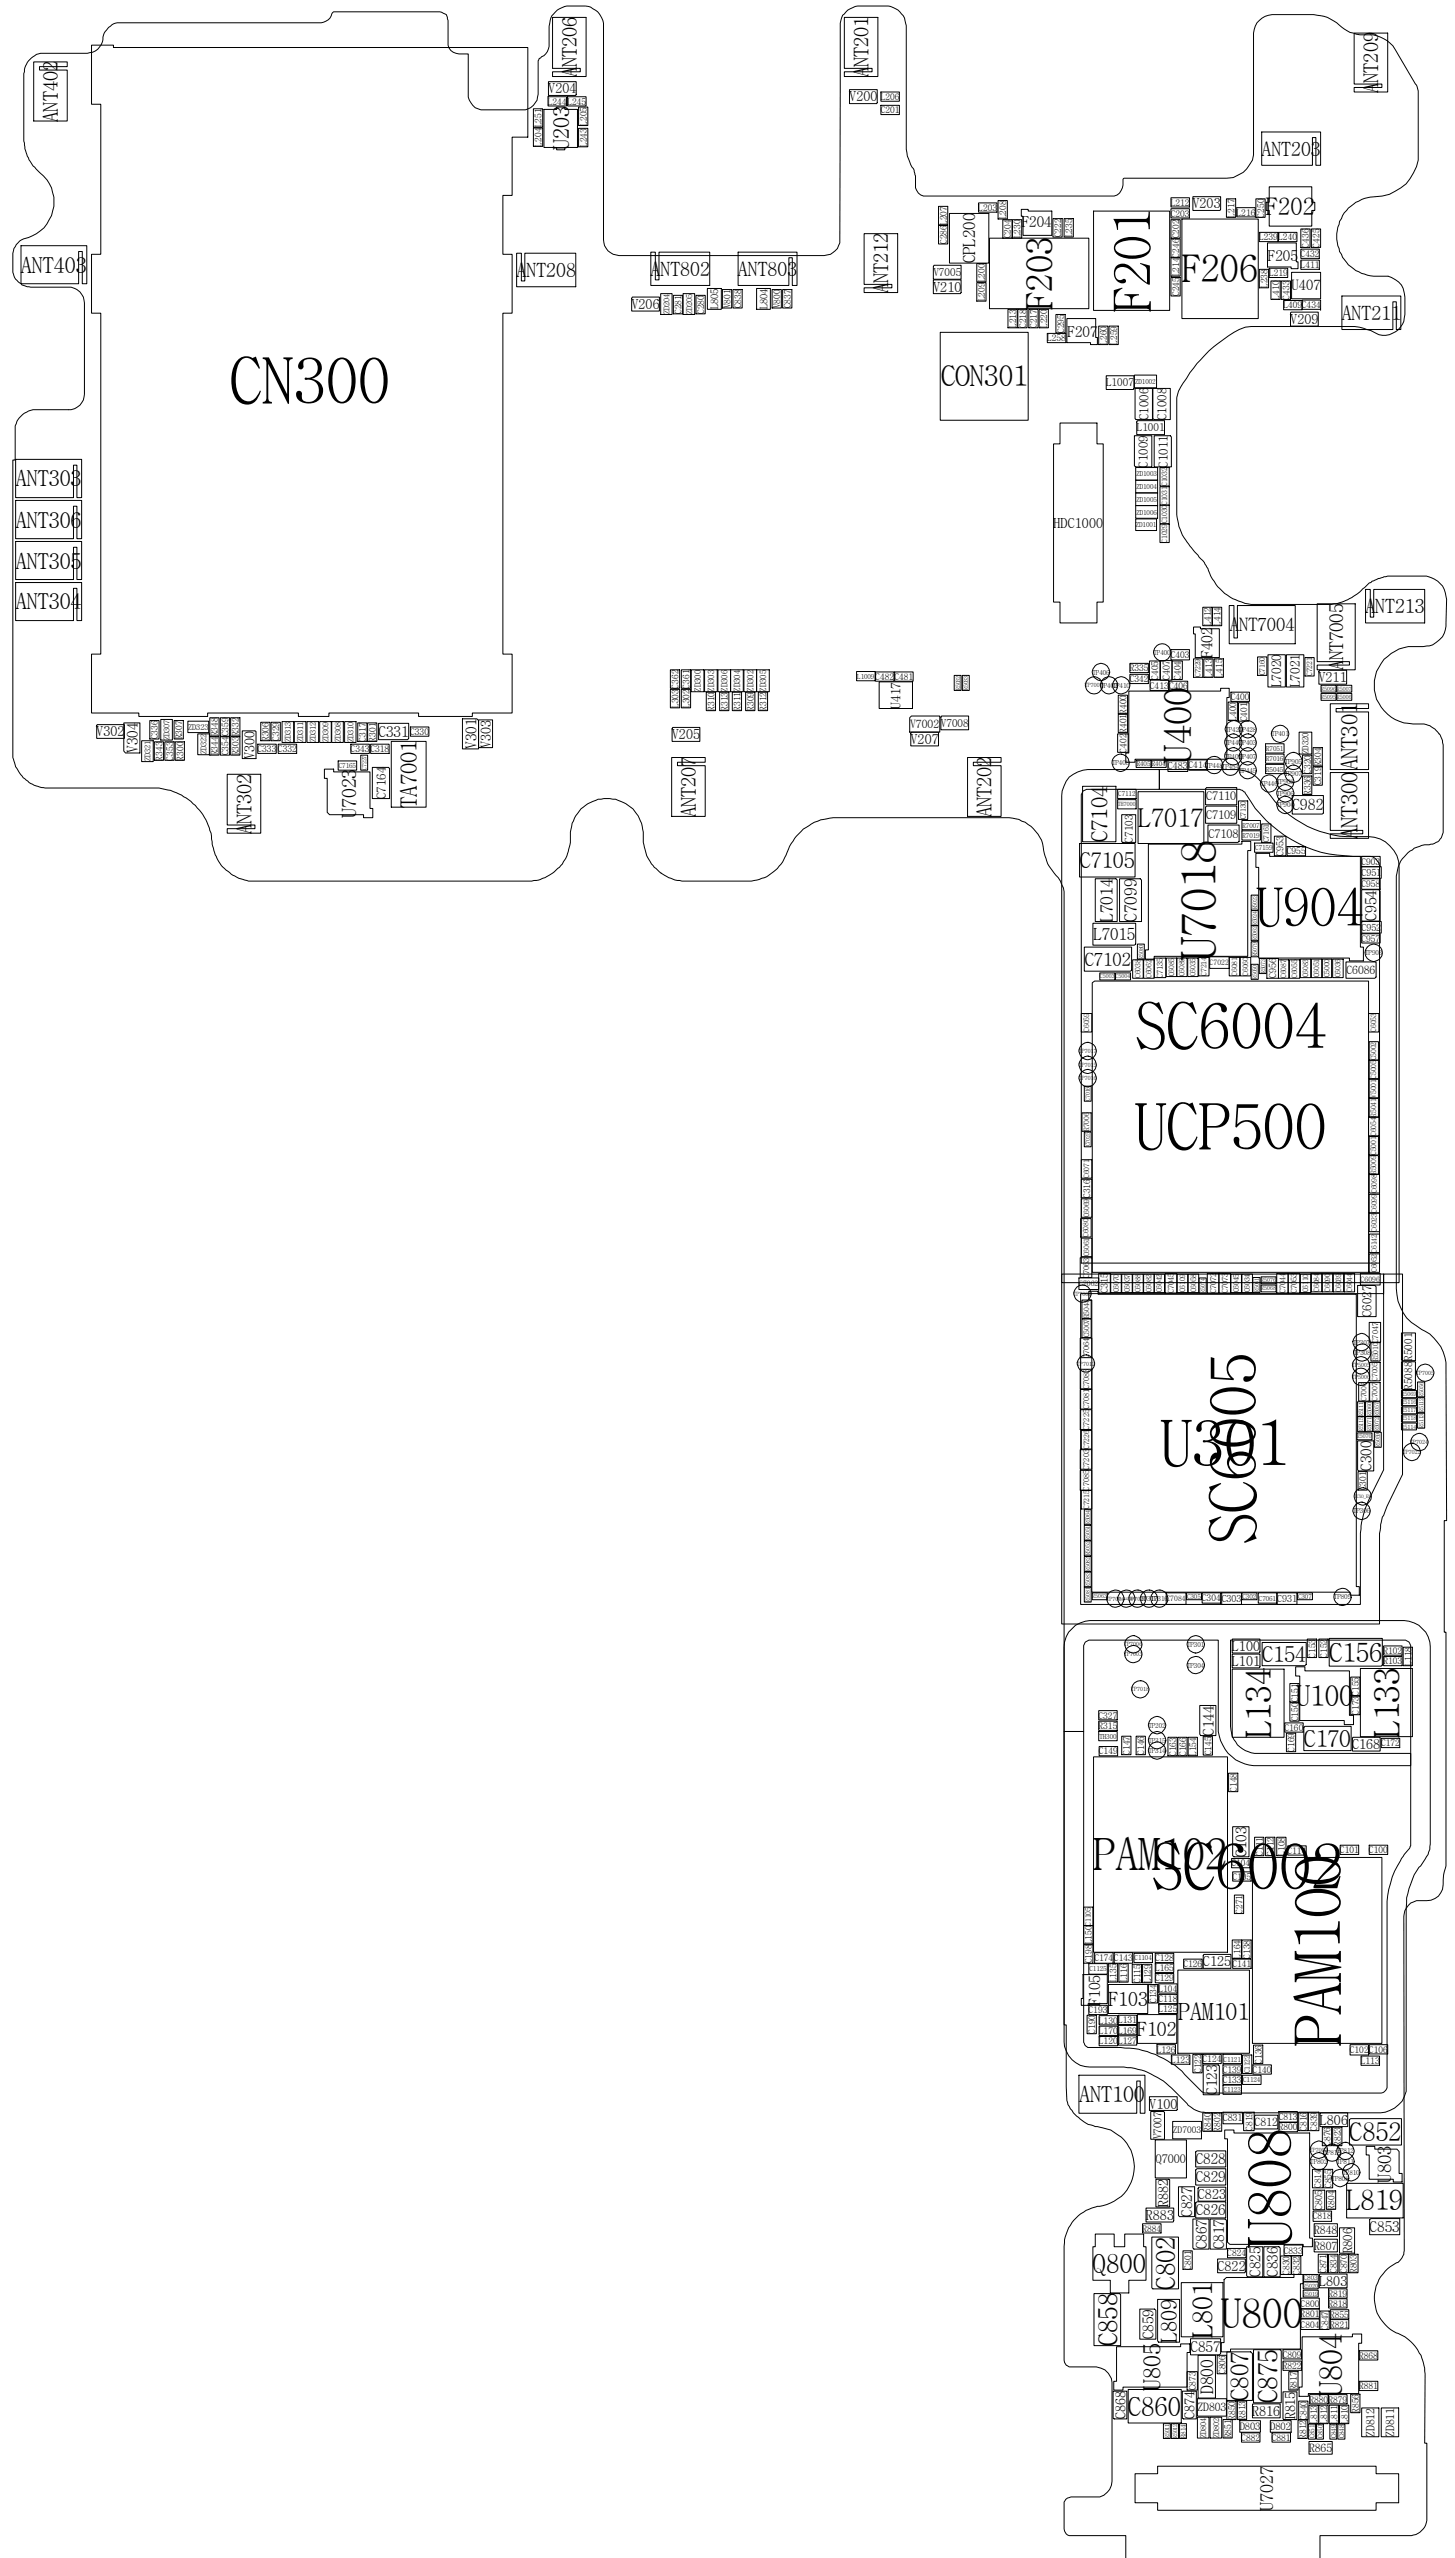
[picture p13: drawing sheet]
<svg xmlns="http://www.w3.org/2000/svg" width="143mm" height="252mm" viewBox="0 0 143 252" stroke-linecap="round" stroke-linejoin="round" font-family="sans-serif">
<defs><g id="words">
<g font-size="6.3">
<text x="22.6" y="39.7">CN300</text>
<text x="111.7" y="103.3">SC6004</text>
<text x="111.7" y="113.2">UCP500</text>
<text x="114.2" y="144.4">U301</text>
<text x="123.6" y="152.1" transform="rotate(-90 123.6 152.1)">SC6005</text>
<text x="113.3" y="186">SC6002</text>
<text x="132" y="201.5" transform="rotate(-90 132 201.5)">PAM100</text>
</g>
<text font-size="5.9" x="127.1" y="221.4" transform="rotate(-90 127.1 221.4)">U808</text>
<text font-size="5.3" x="123.6" y="91.2">U904</text>
<text font-size="5.1" x="113.3" y="30.8" transform="rotate(-90 113.3 30.8)">F201</text>
<text font-size="4.8" x="119.7" y="94.6" transform="rotate(-90 119.7 94.6)">U7018</text>
<text font-size="4.4" x="107.6" y="184.2">PAM102</text>
<text font-size="4" x="120.2" y="229.2">U800</text>
<g font-size="3.8">
<text x="116.3" y="27.8">F206</text>
<text x="117.3" y="75.2" transform="rotate(-90 117.3 75.2)">U400</text>
</g>
<text font-size="3.6" x="103.6" y="30.5" transform="rotate(-90 103.6 30.5)">F203</text>
<g font-size="3.5">
<text x="125.1" y="171.2" transform="rotate(-90 125.1 171.2)">L134</text>
<text x="137.8" y="171.1" transform="rotate(-90 137.8 171.1)">L133</text>
</g>
<text font-size="3.1" x="132.1" y="236" transform="rotate(-90 132.1 236)">U804</text>
<g font-size="2.8">
<text x="92.6" y="38.1">CON301</text>
<text x="127.6" y="168">U100</text>
<text x="132.5" y="217.7">L819</text>
</g>
<g font-size="2.7">
<text x="119.4" y="230.2" transform="rotate(-90 119.4 230.2)">L801</text>
<text x="125.7" y="236.6" transform="rotate(-90 125.7 236.6)">C875</text>
</g>
<g font-size="2.6">
<text x="112" y="81.4">L7017</text>
<text x="130.8" y="163.6">C156</text>
<text x="132.8" y="210.8">C852</text>
<text x="107.6" y="223.8">Q800</text>
<text x="115.7" y="225.4" transform="rotate(-90 115.7 225.4)">C802</text>
<text x="110" y="231" transform="rotate(-90 110 231)">C858</text>
<text x="111" y="237.9">C860</text>
</g>
<g font-size="2.4">
<text x="124.6" y="21.2">F202</text>
<text x="122.9" y="236.4" transform="rotate(-90 122.9 236.4)">C807</text>
</g>
<g font-size="2.3">
<text x="128.3" y="172">C170</text>
<text x="116" y="198.9">PAM101</text>
<text x="114.3" y="235.4" transform="rotate(-90 114.3 235.4)">U805</text>
</g>
<g font-size="2.2">
<text x="56" y="14.8" transform="rotate(-90 56 14.8)">U203</text>
<text x="2.1" y="26.9">ANT403</text>
<text x="1.6" y="47.9">ANT303</text>
<text x="1.6" y="51.9">ANT306</text>
<text x="1.6" y="56">ANT305</text>
<text x="1.6" y="60">ANT304</text>
<text x="41" y="79.5" transform="rotate(-90 41 79.5)">TA7001</text>
<text x="109" y="82.9" transform="rotate(-90 109 82.9)">C7104</text>
<text x="133.6" y="82.6" transform="rotate(-90 133.6 82.6)">ANT300ANT301</text>
<text x="106.3" y="85.5">C7105</text>
<text x="124.2" y="163.7">C154</text>
<text x="106.2" y="207">ANT100</text>
<text x="115.9" y="230.7" transform="rotate(-90 115.9 230.7)">L809</text>
</g>
<g font-size="2">
<text x="5.7" y="12" transform="rotate(-90 5.7 12)">ANT402</text>
<text x="56.8" y="7.6" transform="rotate(-90 56.8 7.6)">ANT206</text>
<text x="85.5" y="7.6" transform="rotate(-90 85.5 7.6)">ANT201</text>
<text x="135.7" y="9.1" transform="rotate(-90 135.7 9.1)">ANT209</text>
<text x="87.4" y="28.9" transform="rotate(-90 87.4 28.9)">ANT212</text>
<text x="24.8" y="82.1" transform="rotate(-90 24.8 82.1)">ANT302</text>
<text x="68.5" y="80.5" transform="rotate(-90 68.5 80.5)">ANT207</text>
<text x="97.6" y="80.5" transform="rotate(-90 97.6 80.5)">ANT202</text>
</g>
<g font-size="1.9">
<text x="124.2" y="15.3">ANT203</text>
<text x="50.9" y="27.3">ANT208</text>
<text x="64" y="27.2">ANT802</text>
<text x="72.6" y="27.2">ANT803</text>
<text x="132.1" y="31.5">ANT211</text>
<text x="132.2" y="66" transform="rotate(-90 132.2 66)">ANT7005</text>
<text x="134.4" y="60.4">ANT213</text>
<text x="35" y="80.6" transform="rotate(-90 35 80.6)">U7023</text>
<text x="109.1" y="197.5">F103</text>
<text x="111.9" y="200.5">F102</text>
</g>
<g font-size="1.8">
<text x="121.1" y="62.2">ANT7004</text>
<text x="106.8" y="95.1">C7102</text>
<text x="136.9" y="214.9" transform="rotate(-90 136.9 214.9)">U803</text>
<text x="125.3" y="247.2" transform="rotate(-90 125.3 247.2)">U7027</text>
</g>
<g font-size="1.7">
<text x="109.5" y="90.8" transform="rotate(-90 109.5 90.8)">L7014</text>
<text x="111.9" y="90.8" transform="rotate(-90 111.9 90.8)">C7099</text>
<text x="119.4" y="235.7" transform="rotate(-90 119.4 235.7)">D800</text>
</g>
<g font-size="1.6">
<text x="96" y="25.9" transform="rotate(-90 96 25.9)">CPL200</text>
<text x="107.6" y="92.6">L7015</text>
</g>
<g font-size="1.5">
<text x="100.6" y="22.4">F204</text>
<text x="124.8" y="25.7">F205</text>
<text x="105.1" y="33.1">F207</text>
<text x="119.4" y="64.8" transform="rotate(-90 119.4 64.8)">F402</text>
<text x="13.6" y="74.1" transform="rotate(-90 13.6 74.1)">V304</text>
<text x="37.3" y="72.6">C331</text>
<text x="46.9" y="73.7" transform="rotate(-90 46.9 73.7)">V301</text>
<text x="127.2" y="79.8">C982</text>
<text x="135.5" y="90.7" transform="rotate(-90 135.5 90.7)">C954</text>
<text x="135" y="144.8" transform="rotate(-90 135 144.8)">C300</text>
<text x="119.5" y="170.9" transform="rotate(-90 119.5 170.9)">C144</text>
<text x="122.7" y="182.8" transform="rotate(-90 122.7 182.8)">C103</text>
<text x="108.3" y="197.5" transform="rotate(-90 108.3 197.5)">F105</text>
<text x="119.8" y="206.3" transform="rotate(-90 119.8 206.3)">C123</text>
<text x="117.7" y="213.1">C828</text>
<text x="117.7" y="214.9">C829</text>
<text x="117.4" y="218.3" transform="rotate(-90 117.4 218.3)">C827</text>
<text x="117.7" y="218.1">C826</text>
<text x="118.8" y="221.5" transform="rotate(-90 118.8 221.5)">C867</text>
<text x="120.5" y="221.5" transform="rotate(-90 120.5 221.5)">C817</text>
<text x="134.8" y="219.8">C853</text>
<text x="124.1" y="224.2" transform="rotate(-90 124.1 224.2)">C825</text>
<text x="125.8" y="224.2" transform="rotate(-90 125.8 224.2)">C836</text>
<text x="113.6" y="230.3" transform="rotate(-90 113.6 230.3)">C859</text>
<text x="117.2" y="231.6">C857</text>
</g>
<g font-size="1.4">
<text x="54" y="9.2">V204</text>
<text x="83.6" y="10">V200</text>
<text x="117.4" y="20.5">V203</text>
<text x="91.9" y="28.7">V210</text>
<text x="127.1" y="28.6">U407</text>
<text x="62.2" y="30.4">V206</text>
<text x="127" y="31.9">V209</text>
<text x="103.7" y="52">HDC1000</text>
<text x="129.8" y="67.2">V211</text>
<text x="9.5" y="72.5">V302</text>
<text x="25.1" y="74.7" transform="rotate(-90 25.1 74.7)">V300</text>
<text x="48.3" y="73.6" transform="rotate(-90 48.3 73.6)">V303</text>
<text x="66.1" y="72.8">V205</text>
<text x="89.6" y="73.3">V207</text>
<text x="121.3" y="162.6">L100</text>
<text x="121.3" y="164">L101</text>
<text x="133.1" y="172.2">C168</text>
<text x="118.4" y="193.6">C125</text>
<text x="113.1" y="207.6">V100</text>
<text x="129.9" y="209.2">L806</text>
<text x="112.8" y="218.6">R883</text>
<text x="115" y="217.3" transform="rotate(-90 115 217.3)">R882</text>
<text x="117.9" y="216.5">C823</text>
<text x="119.8" y="223.6">C822</text>
<text x="129.9" y="225.1">L803</text>
<text x="110.8" y="238.2" transform="rotate(-90 110.8 238.2)">C868</text>
<text x="117.6" y="238.2" transform="rotate(-90 117.6 238.2)">C874</text>
<text x="123.2" y="237.9">R816</text>
<text x="127.5" y="238.2" transform="rotate(-90 127.5 238.2)">R815</text>
</g>
<g font-size="1.3">
<text x="113.1" y="41.4" transform="rotate(-90 113.1 41.4)">C1006</text>
<text x="114.8" y="41.4" transform="rotate(-90 114.8 41.4)">C1008</text>
<text x="113" y="46" transform="rotate(-90 113 46)">C1009</text>
<text x="114.9" y="46" transform="rotate(-90 114.9 46)">C1011</text>
<text x="88.6" y="69.8" transform="rotate(-90 88.6 69.8)">U417</text>
<text x="126.1" y="67.7" transform="rotate(-90 126.1 67.7)">L7020</text>
<text x="127.9" y="67.7" transform="rotate(-90 127.9 67.7)">L7021</text>
<text x="38" y="78.7" transform="rotate(-90 38 78.7)">C7164</text>
<text x="135" y="129.7" transform="rotate(-90 135 129.7)">C6027</text>
<text x="133.1" y="221.9" transform="rotate(-90 133.1 221.9)">R806</text>
</g>
<g font-size="1.2">
<text x="118.7" y="80.6">C7109</text>
<text x="118.7" y="78.8">C7110</text>
<text x="118.9" y="82.5">C7108</text>
<text x="113.8" y="213">Q7000</text>
</g>
<g font-size="1.1">
<text x="91.9" y="27.2">V7005</text>
<text x="108.9" y="38">L1007</text>
<text x="111.9" y="42.5">L1001</text>
<text x="89.6" y="71.7">V7002V7008</text>
<text x="111.5" y="83" transform="rotate(-90 111.5 83)">C7103</text>
<text x="132.5" y="95.9">C6086</text>
<text x="139" y="136.8" transform="rotate(-90 139 136.8)">R5088R5001</text>
<text x="123.5" y="209.4">C812</text>
<text x="114.3" y="210.7" transform="rotate(-90 114.3 210.7)">V7007</text>
<text x="129.4" y="221.5">R807</text>
<text x="129.4" y="220">R848</text>
<text x="117.9" y="237.4">ZD803</text>
<text x="135.3" y="240" transform="rotate(-90 135.3 240)">ZD812</text>
<text x="137.2" y="240" transform="rotate(-90 137.2 240)">ZD811</text>
<text x="128.9" y="241.4">R865</text>
</g>
<g font-size="1">
<text x="70.7" y="30.4" transform="rotate(-90 70.7 30.4)">L805</text>
<text x="75.6" y="30.4" transform="rotate(-90 75.6 30.4)">L804</text>
<text x="115.1" y="67" transform="rotate(-90 115.1 67)">C407</text>
<text x="115" y="75.7">C483C414</text>
<text x="126.3" y="84.3" transform="rotate(-90 126.3 84.3)">C953</text>
<text x="134" y="86.2">C951</text>
<text x="134" y="91.6">C952</text>
<text x="125.6" y="96.3" transform="rotate(-90 125.6 96.3)">C956</text>
<text x="109" y="127.3" transform="rotate(-90 109 127.3)">C315</text>
<text x="125.7" y="157.7">C931</text>
<text x="120.4" y="208.9">C831</text>
<text x="130.2" y="217.6" transform="rotate(-90 130.2 217.6)">C805 C814</text>
<text x="122" y="239.3">D803</text>
<text x="125" y="239.3">D802</text>
</g>
<g font-size=".9">
<text x="53.9" y="10.3">L244L245</text>
<text x="86.7" y="11.2">C201</text>
<text x="86.7" y="9.8">L206</text>
<text x="53.3" y="14.4" transform="rotate(-90 53.3 14.4)">L204L251</text>
<text x="57.8" y="14.5" transform="rotate(-90 57.8 14.5)">L243 L205</text>
<text x="96.3" y="20.8">L203</text>
<text x="99.1" y="21.6" transform="rotate(-90 99.1 21.6)">L208</text>
<text x="99.5" y="23.5" transform="rotate(-90 99.5 23.5)">C204</text>
<text x="100.5" y="23.5" transform="rotate(-90 100.5 23.5)">L230</text>
<text x="104.5" y="23.4" transform="rotate(-90 104.5 23.4)">C222</text>
<text x="105.6" y="23.4" transform="rotate(-90 105.6 23.4)">L235</text>
<text x="115.2" y="21.3">C203</text>
<text x="115.2" y="20.3">L212</text>
<text x="121.5" y="21.4" transform="rotate(-90 121.5 21.4)">L217</text>
<text x="121.7" y="21.2">L216</text>
<text x="123.9" y="23.7">L239L240</text>
<text x="124.4" y="21.4" transform="rotate(-90 124.4 21.4)">C250</text>
<text x="93.2" y="24" transform="rotate(-90 93.2 24)">C286L207</text>
<text x="97" y="29.7" transform="rotate(-90 97 29.7)">L209L200</text>
<text x="116.1" y="29.2" transform="rotate(-90 116.1 29.2)">C245L214C246C202</text>
<text x="124.8" y="28.4" transform="rotate(-90 124.8 28.4)">L238</text>
<text x="124.9" y="27.2">L219</text>
<text x="125.9" y="29.5" transform="rotate(-90 125.9 29.5)">L410</text>
<text x="126.9" y="29.5" transform="rotate(-90 126.9 29.5)">C433</text>
<text x="128" y="25.3">C432</text>
<text x="128" y="26.4">L411</text>
<text x="128.9" y="24.4" transform="rotate(-90 128.9 24.4)">C436</text>
<text x="129.9" y="24.4" transform="rotate(-90 129.9 24.4)">C425</text>
<text x="67.1" y="30.9" transform="rotate(-90 67.1 30.9)">C281</text>
<text x="69.3" y="30.9" transform="rotate(-90 69.3 30.9)">C280</text>
<text x="71.9" y="30.4" transform="rotate(-90 71.9 30.4)">V801</text>
<text x="73" y="30.4" transform="rotate(-90 73 30.4)">C838</text>
<text x="76.8" y="30.4" transform="rotate(-90 76.8 30.4)">V800</text>
<text x="77.8" y="30.4" transform="rotate(-90 77.8 30.4)">C837</text>
<text x="100" y="32.3" transform="rotate(-90 100 32.3)">L213</text>
<text x="101" y="32.3" transform="rotate(-90 101 32.3)">C218</text>
<text x="102.1" y="32.3" transform="rotate(-90 102.1 32.3)">C217</text>
<text x="103.1" y="33.6">L258</text>
<text x="103.1" y="32.3" transform="rotate(-90 103.1 32.3)">L220</text>
<text x="104.7" y="32.8" transform="rotate(-90 104.7 32.8)">C295</text>
<text x="109" y="34" transform="rotate(-90 109 34)">L260</text>
<text x="110" y="34" transform="rotate(-90 110 34)">L259</text>
<text x="126.3" y="30.4">L409C434</text>
<text x="115.2" y="64.8">C403</text>
<text x="119.2" y="61.6" transform="rotate(-90 119.2 61.6)">L412</text>
<text x="120.2" y="61.6" transform="rotate(-90 120.2 61.6)">L414</text>
<text x="66.8" y="69.7" transform="rotate(-90 66.8 69.7)">L303C362</text>
<text x="67.9" y="69.7" transform="rotate(-90 67.9 69.7)">L302C361</text>
<text x="69" y="68.1" transform="rotate(-90 69 68.1)">ZD300</text>
<text x="70.3" y="70" transform="rotate(-90 70.3 70)">R310ZD303</text>
<text x="71.6" y="70" transform="rotate(-90 71.6 70)">R313ZD306</text>
<text x="72.9" y="70" transform="rotate(-90 72.9 70)">R311ZD304</text>
<text x="74.2" y="70" transform="rotate(-90 74.2 70)">R309ZD302</text>
<text x="75.5" y="70" transform="rotate(-90 75.5 70)">R312ZD305</text>
<text x="86.2" y="67">C482C481</text>
<text x="111.2" y="67.2">C342</text>
<text x="111.2" y="66.1">R335</text>
<text x="113.2" y="67.8">C413C406</text>
<text x="114" y="66.9" transform="rotate(-90 114 66.9)">C405</text>
<text x="116.2" y="66.9" transform="rotate(-90 116.2 66.9)">C404</text>
<text x="119.3" y="66.7" transform="rotate(-90 119.3 66.7)">L413</text>
<text x="120.3" y="66.7" transform="rotate(-90 120.3 66.7)">L415</text>
<text x="121.2" y="68.9">C400</text>
<text x="121.7" y="71" transform="rotate(-90 121.7 71)">L400</text>
<text x="122.8" y="71" transform="rotate(-90 122.8 71)">C401</text>
<text x="15.6" y="72.8" transform="rotate(-90 15.6 72.8)">C336</text>
<text x="16" y="74.9" transform="rotate(-90 16 74.9)">R343</text>
<text x="17" y="74.9" transform="rotate(-90 17 74.9)">C353</text>
<text x="18" y="74.9" transform="rotate(-90 18 74.9)">R300 R307</text>
<text x="21.5" y="74.4" transform="rotate(-90 21.5 74.4)">R344R348</text>
<text x="22.5" y="74.4" transform="rotate(-90 22.5 74.4)">C354C359</text>
<text x="23.5" y="74.4" transform="rotate(-90 23.5 74.4)">R303R332</text>
<text x="25.4" y="74.1">C333 C332</text>
<text x="26.5" y="73" transform="rotate(-90 26.5 73)">R306</text>
<text x="27.5" y="73" transform="rotate(-90 27.5 73)">C329</text>
<text x="34.5" y="74.1">C343C318</text>
<text x="36" y="73" transform="rotate(-90 36 73)">C317</text>
<text x="37" y="73" transform="rotate(-90 37 73)">R301</text>
<text x="40.4" y="72.4">C330</text>
<text x="110.9" y="74.1" transform="rotate(-90 110.9 74.1)">C402R401R400</text>
<text x="130.1" y="77.3" transform="rotate(-90 130.1 77.3)">C319R304</text>
<text x="129" y="78.3" transform="rotate(-90 129 78.3)">R336 C320ZD320</text>
<text x="126.7" y="84.1">C955</text>
<text x="134" y="87.4">C958</text>
<text x="134" y="85.2">C903</text>
<text x="134" y="92.7">C957</text>
<text x="107.3" y="118" transform="rotate(-90 107.3 118)">C316</text>
<text x="134.5" y="146.7" transform="rotate(-90 134.5 146.7)">C301</text>
<text x="118.3" y="157.7">C304C303</text>
<text x="129.5" y="163.2" transform="rotate(-90 129.5 163.2)">C153</text>
<text x="130.6" y="163.2" transform="rotate(-90 130.6 163.2)">C152</text>
<text x="136.2" y="162.9">R102</text>
<text x="136.2" y="163.9">R103</text>
<text x="138.9" y="164" transform="rotate(-90 138.9 164)">L118</text>
<text x="108.1" y="169.2">C327</text>
<text x="108.1" y="170.3">R315</text>
<text x="108.2" y="172.8">C149</text>
<text x="111.2" y="172.8" transform="rotate(-90 111.2 172.8)">C147</text>
<text x="112.6" y="172.8" transform="rotate(-90 112.6 172.8)">C146</text>
<text x="115.8" y="172.9" transform="rotate(-90 115.8 172.9)">C163</text>
<text x="116.7" y="172.9" transform="rotate(-90 116.7 172.9)">C166</text>
<text x="117.8" y="172.9" transform="rotate(-90 117.8 172.9)">L154</text>
<text x="119.2" y="172.8" transform="rotate(-90 119.2 172.8)">C145</text>
<text x="126.4" y="170.4">C160</text>
<text x="127.4" y="172.5" transform="rotate(-90 127.4 172.5)">C169</text>
<text x="127.8" y="169.5" transform="rotate(-90 127.8 169.5)">C150C151</text>
<text x="133.8" y="168.9" transform="rotate(-90 133.8 168.9)">C173C155</text>
<text x="135.9" y="172">C172</text>
<text x="121.7" y="176.4" transform="rotate(-90 121.7 176.4)">C148</text>
<text x="121.2" y="183.8">C104</text>
<text x="121.3" y="185.1">C105</text>
<text x="124.3" y="182.8" transform="rotate(-90 124.3 182.8)">C111</text>
<text x="125.4" y="182.8" transform="rotate(-90 125.4 182.8)">C112</text>
<text x="126.5" y="182.8" transform="rotate(-90 126.5 182.8)">L108</text>
<text x="126.7" y="182.5">C114</text>
<text x="131.9" y="182.5">C101</text>
<text x="134.8" y="182.5">C100</text>
<text x="122.3" y="188.4" transform="rotate(-90 122.3 188.4)">C271</text>
<text x="107.5" y="193.3" transform="rotate(-90 107.5 193.3)">C198L150</text>
<text x="107.7" y="193.1">C174C143</text>
<text x="109.9" y="195.2" transform="rotate(-90 109.9 195.2)">L135</text>
<text x="110.9" y="195.2" transform="rotate(-90 110.9 195.2)">L116</text>
<text x="112.3" y="195.3" transform="rotate(-90 112.3 195.3)">C115</text>
<text x="113.3" y="195.3" transform="rotate(-90 113.3 195.3)">L129</text>
<text x="113.7" y="193.1">C128</text>
<text x="113.7" y="195.1">C129</text>
<text x="113.7" y="194.1">L165</text>
<text x="113.8" y="197.3" transform="rotate(-90 113.8 197.3)">C134</text>
<text x="114" y="197.2">C118</text>
<text x="114" y="196.1">L104</text>
<text x="116.5" y="193.7">C126</text>
<text x="121.3" y="193.7">C141</text>
<text x="122.1" y="192.9" transform="rotate(-90 122.1 192.9)">L164</text>
<text x="123.1" y="192.9" transform="rotate(-90 123.1 192.9)">C138</text>
<text x="107.2" y="198.2">C193</text>
<text x="107.8" y="200.3" transform="rotate(-90 107.8 200.3)">C190</text>
<text x="108.2" y="200.3">L170L169</text>
<text x="108.2" y="201.3">L120L127</text>
<text x="108.2" y="199.3">L130L131</text>
<text x="113.9" y="202.1">L126</text>
<text x="114" y="198.1">L125</text>
<text x="115.3" y="203.1">L123</text>
<text x="118.4" y="203.1">C124</text>
<text x="124.2" y="203.2" transform="rotate(-90 124.2 203.2)">C136</text>
<text x="132.9" y="202.2">C102C106</text>
<text x="134" y="203.2">L113</text>
<text x="118.2" y="204.1" transform="rotate(-90 118.2 204.1)">C122</text>
<text x="119.2" y="209.9" transform="rotate(-90 119.2 209.9)">R840</text>
<text x="120.2" y="209.9" transform="rotate(-90 120.2 209.9)">R802</text>
<text x="120.4" y="204.1">C139</text>
<text x="120.4" y="205.1">C133</text>
<text x="123.3" y="209.8" transform="rotate(-90 123.3 209.8)">C819</text>
<text x="123.3" y="204.1">C140</text>
<text x="125.9" y="208.8">C813</text>
<text x="125.9" y="209.8">R800</text>
<text x="128.6" y="209.8" transform="rotate(-90 128.6 209.8)">C816</text>
<text x="129.7" y="209.8" transform="rotate(-90 129.7 209.8)">C839</text>
<text x="115.5" y="210.1">ZD7003</text>
<text x="131" y="211.3" transform="rotate(-90 131 211.3)">C876</text>
<text x="131.1" y="215.5" transform="rotate(-90 131.1 215.5)">C855</text>
<text x="132" y="211.3" transform="rotate(-90 132 211.3)">R823</text>
<text x="112.5" y="219.8">R884</text>
<text x="126.4" y="221.9">C833</text>
<text x="129.2" y="218.5">C818</text>
<text x="131.4" y="217.6" transform="rotate(-90 131.4 217.6)">R804</text>
<text x="117.3" y="223.5" transform="rotate(-90 117.3 223.5)">C801</text>
<text x="120.8" y="222.2">C824</text>
<text x="126.9" y="224" transform="rotate(-90 126.9 224)">C830</text>
<text x="127.9" y="224" transform="rotate(-90 127.9 224)">C832</text>
<text x="128" y="227.1">C800</text>
<text x="130.6" y="223.8" transform="rotate(-90 130.6 223.8)">C871</text>
<text x="130.8" y="227.1">R818</text>
<text x="130.8" y="226.2">R819</text>
<text x="131.6" y="223.8" transform="rotate(-90 131.6 223.8)">C834</text>
<text x="132.6" y="223.8" transform="rotate(-90 132.6 223.8)">C870</text>
<text x="133.6" y="223.8" transform="rotate(-90 133.6 223.8)">R803</text>
<text x="120.6" y="233.8" transform="rotate(-90 120.6 233.8)">C806</text>
<text x="126.3" y="232.2">C809</text>
<text x="126.3" y="233.3">R822</text>
<text x="128" y="229.2">C804</text>
<text x="128" y="228.2">R801</text>
<text x="130.7" y="229.4" transform="rotate(-90 130.7 229.4)">C847</text>
<text x="130.9" y="228.2">R855</text>
<text x="130.9" y="229.2">R821</text>
<text x="133.8" y="232.3">R868</text>
<text x="117.7" y="235.4" transform="rotate(-90 117.7 235.4)">C873</text>
<text x="121.6" y="238.3" transform="rotate(-90 121.6 238.3)">R850</text>
<text x="122.6" y="238.3" transform="rotate(-90 122.6 238.3)">R813</text>
<text x="127.7" y="235.4" transform="rotate(-90 127.7 235.4)">R817</text>
<text x="128.9" y="236.6">R880R879</text>
<text x="129.7" y="238.7" transform="rotate(-90 129.7 238.7)">L813</text>
<text x="130.6" y="238.7" transform="rotate(-90 130.6 238.7)">L812</text>
<text x="131.7" y="238.7" transform="rotate(-90 131.7 238.7)">L811</text>
<text x="132.7" y="238.7" transform="rotate(-90 132.7 238.7)">L810</text>
<text x="133.8" y="237.6" transform="rotate(-90 133.8 237.6)">R856</text>
<text x="133.8" y="235.3">R881</text>
<text x="121.2" y="240.1" transform="rotate(-90 121.2 240.1)">R851</text>
<text x="122.2" y="240.3">C882</text>
<text x="125.2" y="240.3">C881</text>
<text x="128.6" y="240.1" transform="rotate(-90 128.6 240.1)">R812C840</text>
</g>
<g font-size=".8">
<text x="65.9" y="30.9" transform="rotate(-90 65.9 30.9)">ZD204</text>
<text x="68.1" y="30.9" transform="rotate(-90 68.1 30.9)">ZD205</text>
<text x="18.5" y="71.9">ZD323</text>
<text x="14.8" y="75" transform="rotate(-90 14.8 75)">ZD321</text>
<text x="16.7" y="72.9" transform="rotate(-90 16.7 72.9)">ZD307</text>
<text x="20.3" y="74.3" transform="rotate(-90 20.3 74.3)">ZD322</text>
<text x="28.6" y="73.1" transform="rotate(-90 28.6 73.1)">ZD313</text>
<text x="29.8" y="73.1" transform="rotate(-90 29.8 73.1)">ZD311</text>
<text x="31.1" y="73.1" transform="rotate(-90 31.1 73.1)">ZD312</text>
<text x="32.3" y="73.1" transform="rotate(-90 32.3 73.1)">ZD309</text>
<text x="33.5" y="73.1" transform="rotate(-90 33.5 73.1)">ZD308</text>
<text x="34.8" y="73.1" transform="rotate(-90 34.8 73.1)">ZD310</text>
<text x="114.5" y="96.3" transform="rotate(-90 114.5 96.3)">C7135</text>
<text x="107.2" y="125.8" transform="rotate(-90 107.2 125.8)">C7063C6061C6080C6069</text>
<text x="115.6" y="127.4" transform="rotate(-90 115.6 127.4)">C7045</text>
<text x="119.7" y="127.4" transform="rotate(-90 119.7 127.4)">C7072</text>
<text x="120.9" y="127.4" transform="rotate(-90 120.9 127.4)">C7073</text>
<text x="126.5" y="127.4" transform="rotate(-90 126.5 127.4)">C7044</text>
<text x="127.7" y="127.4" transform="rotate(-90 127.7 127.4)">C7053</text>
<text x="107.2" y="133.7" transform="rotate(-90 107.2 133.7)">C7064C5007R5044</text>
<text x="118.7" y="240.1" transform="rotate(-90 118.7 240.1)">ZD804</text>
<text x="120" y="240.1" transform="rotate(-90 120 240.1)">ZD802</text>
</g>
<g font-size=".7">
<text x="111.7" y="37.8">ZD1002</text>
<text x="111.9" y="46.9">ZD1003</text>
<text x="111.8" y="51.9">ZD1001</text>
<text x="111.9" y="48.2">ZD1004</text>
<text x="111.9" y="49.4">ZD1005</text>
<text x="111.9" y="50.7">ZD1006</text>
<text x="114.9" y="53.4" transform="rotate(-90 114.9 53.4)">C1029C1030C1031C1032</text>
<text x="113.6" y="64.5">TP400</text>
<text x="84.4" y="66.8">L1009</text>
<text x="107.5" y="66.4">TP406</text>
<text x="108.3" y="67.7">TP402</text>
<text x="109.5" y="67.7">TP410</text>
<text x="118.2" y="66.7" transform="rotate(-90 118.2 66.7)">C7229</text>
<text x="124.5" y="66.5" transform="rotate(-90 124.5 66.5)">C7160</text>
<text x="129.2" y="66.6" transform="rotate(-90 129.2 66.6)">C7221</text>
<text x="33.4" y="75.6">C7165</text>
<text x="109.5" y="75.4">TP408</text>
<text x="111.9" y="75.5">R405 R404</text>
<text x="118.7" y="75.6">TP448TP454</text>
<text x="120.6" y="73.4">TP447TP403</text>
<text x="120.6" y="74.7">TP409TP407</text>
<text x="120.6" y="72">TP424</text>
<text x="122" y="72">TP428</text>
<text x="122" y="76.1">TP445</text>
<text x="124.1" y="77.4">TP446</text>
<text x="124.6" y="76">R5045</text>
<text x="124.6" y="75">R7016</text>
<text x="124.6" y="73.9">R7051</text>
<text x="125.2" y="72.5">TP401</text>
<text x="125.7" y="77.2">TP908</text>
<text x="126.5" y="75.2">TP905</text>
<text x="126.5" y="76.4">TP907</text>
<text x="110.1" y="78.4">C7112</text>
<text x="122.3" y="81.5">R7007</text>
<text x="122.3" y="82.5">R7019</text>
<text x="122.6" y="80.7" transform="rotate(-90 122.6 80.7)">C7130</text>
<text x="123.6" y="83.7">C7159</text>
<text x="124.9" y="83" transform="rotate(-90 124.9 83)">C7161</text>
<text x="125.7" y="79.5">TP904</text>
<text x="125.7" y="78.4">TP906</text>
<text x="119.1" y="95">C7022</text>
<text x="134.4" y="94.1">TP903</text>
<text x="107.2" y="101.6" transform="rotate(-90 107.2 101.6)">C6059</text>
<text x="112.3" y="96.3" transform="rotate(-90 112.3 96.3)">C6038</text>
<text x="113.4" y="96.3" transform="rotate(-90 113.4 96.3)">C6062</text>
<text x="115.6" y="96.1" transform="rotate(-90 115.6 96.1)">C6085</text>
<text x="116.6" y="96.1" transform="rotate(-90 116.6 96.1)">C6089</text>
<text x="117.7" y="96.1" transform="rotate(-90 117.7 96.1)">C6035</text>
<text x="118.8" y="96.1" transform="rotate(-90 118.8 96.1)">C7214</text>
<text x="121.8" y="96.1" transform="rotate(-90 121.8 96.1)">C6081</text>
<text x="122.9" y="96.1" transform="rotate(-90 122.9 96.1)">C6060</text>
<text x="126.6" y="96.3" transform="rotate(-90 126.6 96.3)">C6087</text>
<text x="127.7" y="96.3" transform="rotate(-90 127.7 96.3)">C6055</text>
<text x="128.8" y="96.2" transform="rotate(-90 128.8 96.2)">C6083</text>
<text x="129.9" y="96.2" transform="rotate(-90 129.9 96.2)">C6051</text>
<text x="130.9" y="96.2" transform="rotate(-90 130.9 96.2)">C5000</text>
<text x="132" y="96.2" transform="rotate(-90 132 96.2)">C6036</text>
<text x="135.5" y="101.6" transform="rotate(-90 135.5 101.6)">C6053</text>
<text x="107.2" y="111.4" transform="rotate(-90 107.2 111.4)">R7006</text>
<text x="107.2" y="116" transform="rotate(-90 107.2 116)">C6071</text>
<text x="135.5" y="125.3" transform="rotate(-90 135.5 125.3)">C6052C6142 C6023C6099C6098R5009C5001C6054R5041V5001C5005C5002</text>
<text x="106.2" y="126.6">C7062</text>
<text x="110.1" y="127.3" transform="rotate(-90 110.1 127.3)">C6070</text>
<text x="111.2" y="127.3" transform="rotate(-90 111.2 127.3)">C6037</text>
<text x="112.3" y="127.3" transform="rotate(-90 112.3 127.3)">C6088</text>
<text x="113.4" y="127.3" transform="rotate(-90 113.4 127.3)">C6082</text>
<text x="114.4" y="127.3" transform="rotate(-90 114.4 127.3)">C6042</text>
<text x="116.7" y="127.3" transform="rotate(-90 116.7 127.3)">C6109</text>
<text x="117.7" y="127.3" transform="rotate(-90 117.7 127.3)">C6058</text>
<text x="122" y="127.3" transform="rotate(-90 122 127.3)">C6045</text>
<text x="123" y="127.3" transform="rotate(-90 123 127.3)">C6034</text>
<text x="128.8" y="127.3" transform="rotate(-90 128.8 127.3)">C6110</text>
<text x="129.9" y="127.2" transform="rotate(-90 129.9 127.2)">C6084</text>
<text x="130.9" y="127.2" transform="rotate(-90 130.9 127.2)">C6090</text>
<text x="132" y="127.2" transform="rotate(-90 132 127.2)">C6039</text>
<text x="133.1" y="127.2" transform="rotate(-90 133.1 127.2)">C6044</text>
<text x="133.9" y="126.2">C6096</text>
<text x="133.2" y="132.4">TP307</text>
<text x="133.2" y="133.4">TP308</text>
<text x="134.5" y="137.9" transform="rotate(-90 134.5 137.9)">C7006</text>
<text x="135.6" y="137.9" transform="rotate(-90 135.6 137.9)">C7007 C7005R5010C7047</text>
<text x="107.2" y="148.6" transform="rotate(-90 107.2 148.6)">C7215C7085C7203C7226C7225C7081C7083</text>
<text x="133.2" y="149">TP306</text>
<text x="112.3" y="157.7">TP317</text>
<text x="113.3" y="157.7">TP316C7084</text>
<text x="116.9" y="157.4">C305</text>
<text x="122.3" y="157.4">C302 C7061</text>
<text x="127.8" y="157.4">C307</text>
<text x="131.3" y="157.5">TP809</text>
<text x="116.9" y="162.2">TP301</text>
<text x="116.9" y="164.2">TP304</text>
<text x="108.2" y="171.2">TH300</text>
<text x="113" y="170.1">TP202</text>
<text x="113" y="172.6">TP314</text>
<text x="113" y="171.6">TP315</text>
<text x="107.4" y="189.6" transform="rotate(-90 107.4 189.6)">C1105</text>
<text x="107.2" y="194.1">C1125</text>
<text x="111.7" y="193">C1104</text>
<text x="120.5" y="203">C1121</text>
<text x="120.5" y="206">C1123</text>
<text x="122.4" y="205">C1124</text>
<text x="123" y="204.2" transform="rotate(-90 123 204.2)">C1122</text>
<text x="129" y="213.1">TP802</text>
<text x="130.3" y="212.2">TP813</text>
<text x="131.1" y="214.7">TP808</text>
<text x="131.6" y="213.1">TP811</text>
<text x="131.6" y="212">TP812</text>
<text x="132.2" y="214.1">TP810</text>
<text x="128.3" y="224.6">C803</text>
<text x="116.7" y="240.1" transform="rotate(-90 116.7 240.1)">R814</text>
<text x="129.4" y="240.1" transform="rotate(-90 129.4 240.1)">C851</text>
<text x="130.2" y="240.1" transform="rotate(-90 130.2 240.1)">C850</text>
<text x="131.5" y="240.1" transform="rotate(-90 131.5 240.1)">C849</text>
<text x="132.3" y="240.1" transform="rotate(-90 132.3 240.1)">C848</text>
</g>
<g font-size=".6">
<text x="94.5" y="67.9" transform="rotate(-90 94.5 67.9)">R5032</text>
<text x="95.3" y="67.9" transform="rotate(-90 95.3 67.9)">R5033</text>
<text x="106.8" y="67.7">TP7007</text>
<text x="130" y="68.8">R5095R5006</text>
<text x="130" y="68">R5096R5007</text>
<text x="36.1" y="75.8" transform="rotate(-90 36.1 75.8)">C7227</text>
<text x="110" y="79.4">TH7000</text>
<text x="112.5" y="94.4" transform="rotate(-90 112.5 94.4)">R5080</text>
<text x="123.7" y="94.2" transform="rotate(-90 123.7 94.2)">R5079 R5062R5024 R5023</text>
<text x="124.5" y="95.8" transform="rotate(-90 124.5 95.8)">R5073</text>
<text x="108.3" y="96.4">C5003C5004</text>
<text x="123.7" y="96.4" transform="rotate(-90 123.7 96.4)">R5050</text>
<text x="106.2" y="105">TP7015</text>
<text x="106.2" y="106.4">TP7016</text>
<text x="106.2" y="103.7">TP7017</text>
<text x="107.3" y="112.9" transform="rotate(-90 107.3 112.9)">C7025</text>
<text x="107.3" y="108.4" transform="rotate(-90 107.3 108.4)">C7016</text>
<text x="105.7" y="127.6">TP7000</text>
<text x="118.6" y="127.3" transform="rotate(-90 118.6 127.3)">R5074</text>
<text x="123.9" y="127.2" transform="rotate(-90 123.9 127.2)">R5061</text>
<text x="124.1" y="127.1">R5068</text>
<text x="124.1" y="126.3">R5076</text>
<text x="106" y="134.5">TP7012</text>
<text x="133.1" y="134.6">TP5005</text>
<text x="133.1" y="135.8">TP5006</text>
<text x="138" y="137.5">R5069</text>
<text x="139.4" y="135.4">TP7005</text>
<text x="133.6" y="141.6">R5070</text>
<text x="134.2" y="140.9" transform="rotate(-90 134.2 140.9)">R5115R5111</text>
<text x="135" y="140.9" transform="rotate(-90 135 140.9)">R5071R5060</text>
<text x="135.8" y="142.5" transform="rotate(-90 135.8 142.5)">R5059 R5072R5057</text>
<text x="138" y="140.7">R5114</text>
<text x="138" y="138.3">R5116</text>
<text x="138" y="139.1">R5117</text>
<text x="138" y="139.9">R5118</text>
<text x="138.1" y="143.2">TP7022</text>
<text x="138.8" y="142.2">TP7024</text>
<text x="140.1" y="140.6" transform="rotate(-90 140.1 140.6)">R5113 R5112 R5056</text>
<text x="107.3" y="157.7" transform="rotate(-90 107.3 157.7)">R5081R5083 R5082 R5052 R5051 R5064</text>
<text x="107.5" y="157.4">R5063</text>
<text x="108.9" y="157.6">TP7004 TP7020</text>
<text x="110.7" y="163.1">TP7003</text>
<text x="110.7" y="162.1">TP7006</text>
<text x="111.4" y="166.5">TP7018</text>
<text x="128.9" y="211.9">TP7002</text>
<text x="128.3" y="226">R5019</text>
<text x="128.3" y="225.3">R5020</text>
<text x="115.1" y="240.1" transform="rotate(-90 115.1 240.1)">R5011</text>
<text x="115.9" y="240.1" transform="rotate(-90 115.9 240.1)">R5012</text>
</g>
<text font-size=".5" x="133.3" y="147.5">TCXO_EN</text>
<text font-size=".3" x="110" y="157.5">TP_CLK_MON</text>
</g></defs>
<g fill="none" stroke="#000" stroke-width=".1">
<path d="M3.3 6.1h3.3v.5h-2.7v.3h2.7v5h-3.3zM9 4.4h2.2v.3h40.8v8.8h-1.6v5.7h-.9v5.8h.9v5.8h-.9v33.6h.9v5.8h-3.9v.3h-5.3v-.3h-8.8v.3h-3v-.3h-9v.3h-6.7v-.3h-4.7v-5.8h.9v-33.6h-.9v-5.8h.9v-14.7h-.9zM52.5 12.6h.9v1.8h-.9zM52.5 10.7h.9v1.8h-.9zM53.5 10.8h1.3v-.3h.8v.3h1.2v3.7h-1.2v.3h-.8v-.3h-1.3zM53.9 9.5h1.9v.9h-1.9zM54 8h2.7v1.4h-2.7zM54.4 1.7h3.3v5.8h-3.3v-.4h2.7v-.4h-2.7zM55.9 9.5h1.8v.9h-1.8zM57 10.5h.9v1.9h-.9zM57 12.6h.9v1.9h-.9zM83.1 1.7h3.3v5.8h-3.3v-.4h2.7v-.4h-2.7z"/>
<path d="M83.6 8.8h2.8l-.1 1.4h-2.7zM86.7 10.4h1.8v.9h-1.8zM86.7 9.1h1.8v.9h-1.8zM96.3 20h1.8v.9h-1.8zM98.2 19.7h1v1.9h-1zM115.3 19.5h1.8v.9h-1.8zM117.4 19.4h2.8v1.2l-.1 .1h-2.7zM120.7 19.6h.9v1.8h-.9zM123.6 19.6h.9v1.8h-.9zM124.2 13h5.8v3.3h-.5v-2.8h-.3v2.8h-5zM124.9 18.4h4.2v1.5h.3v.8h-.3v1.6h-4.2v-1.6h-.3v-.8h.3zM133.3 3.3h3.3v5.8h-3.3v-.5h2.7v-.3h-2.7z"/>
<path d="M2.1 24.2h6.4v3.7h-.4v-3.1h-.4v3.1h-5.6zM50.9 24.9h.4v2.8h.4v-2.8h5v3.3h-5.8zM62.2 29.3h2.7v1.3h-2.7zM64.1 24.8h.4v2.8h.4v-2.8h5v3.3h-5.8zM65 28.9h1.2v2.1h-1.2zM66.3 29.1h.9v1.8h-.9zM67.2 28.9h1.2v2.1h-1.2zM68.5 29.1h.9v1.8h-.9zM69.6 28.4h1.4v2.1h-1.4zM71.1 28.5h.9v1.8h-.9zM72.2 28.5h.9v1.8h-.9zM72.7 24.8h5.8v3.3h-.5v-2.7h-.3v2.7h-5z"/>
<path d="M74.5 28.4h1.3v2.1h-1.3zM76 28.5h.9v1.8h-.9zM77 28.5h1v1.8h-1zM85.1 23h3.3v5.8h-3.3v-.5h2.7v-.3h-2.7zM91.9 27.6h2.7v1.2l-.1 .1h-2.6zM91.9 26.1h2.7v1.4h-2.7zM92.4 22.2h.9v1.8h-.9zM92.4 20.3h.9v1.8h-.9zM92.6 32.7h8.6v8.7h-8.6zM93.5 21h3.8v4.9h-3.8zM96.2 27.8h.9v1.9h-.9zM96.2 26h.9v1.8h-.9z"/>
<path d="M97.4 23.5h9.8v6.9h-9.8zM98.7 21.6h.9v1.9h-.9zM99.2 30.5h.9v1.8h-.9zM99.7 21.6h.9v1.9h-.9zM100.2 30.5h.9v1.8h-.9zM100.5 20.6h.7v.2h2.3v2.4h-2.8v-1.9h-.2zM101.3 30.5h.9v1.8h-.9zM102.3 30.5h.9v1.8h-.9zM103.1 32.8h1.8v.9h-1.8zM103.6 21.5h1v1.8h-1zM103.9 31h1v1.8h-1zM104.7 21.5h1v1.8h-1z"/>
<path d="M105 31.4h2.9v1.8h.1v.7h-.6v-.2h-2.4zM107.6 20.8h7.5v9.8h-7.5zM108.2 32.1h.9v1.8h-.9zM108.9 37h2.7v1.2v.2h-2.7zM109.2 32.1h.9v1.8h-.9zM111.7 36.9h2.1v1.3h-2.1zM111.7 38.2h1.7v3.1h-1.6l-.1-.1zM113.5 38.2h1.7v3.1h-1.6l-.1-.1zM115.3 27.3h.9v1.8h-.9zM115.3 21.6h.9v1.9h-.9zM115.3 23.5h.9v1.8h-.9zM115.3 25.4h.9v1.8h-.9z"/>
<path d="M115.3 20.6h1.8v.9h-1.8zM116.3 21.6h7.6v9.8h-7.6zM121.7 20.4h1.9v1h-1.9zM124 26.5h.9v1.8h-.9zM124 22.9h1.8v.9h-1.8zM124.8 23.9h2.8v1.9h.2v.7h-.7v-.2h-2.3zM124.9 26.4h1.9v.9h-1.9zM125.1 27.7h.9v1.8h-.9zM125.8 22.9h1.9v.9h-1.9zM126.1 27.7h.9v1.8h-.9zM126.4 29.6h1.8v.9h-1.8zM127.1 30.7h2.7v1.4h-2.8z"/>
<path d="M127.1 26.8h2.9v2.6h-2.9zM128.1 22.5h.9v1.9h-.9zM128.1 24.5h1.8v.9h-1.8zM128.1 25.6h1.8v.9h-1.8zM128.2 29.5h1.8v1h-1.8zM129.1 22.5h.9v1.9h-.9zM130 30.5h.1M132.1 29.1h5.8v3.3h-.5v-2.7h-.3v2.7h-5zM1.5 45.2h6.5v3.8h-.4v-3.2h-.4v3.2h-5.7zM1.5 57.4h6.5v3.7h-.4v-3.2h-.4v3.2h-5.7zM1.5 53.3h6.5v3.8h-.4v-3.2h-.4v3.2h-5.7zM1.5 49.3h6.5v3.7h-.4v-3.2h-.4v3.2h-5.7z"/>
<path d="M104.3 41.7h3.7v2h.6v15.6h-.6v2h-3.7v-2h-.6v-15.6h.6zM111.7 42.9h1.7v3.1h-1.6l-.1-.1zM111.8 51.1h2v1.1h-2zM111.8 46h2.2v1.3h-2.2zM111.8 47.3h2.2v1.2h-2.2zM111.8 48.5h2.2v1.3h-2.2zM111.8 49.8h2.2v1.2h-2.2zM112 41.4h2.6v1.4h-2.7zM113.6 42.9h1.6l.1 .1v3h-1.7zM114.2 51.6h.9v1.8h-.9zM114.2 49.7h.9v1.9h-.9zM114.2 47.9h.9v1.8h-.9z"/>
<path d="M114.2 46h.9v1.9h-.9zM118.4 59.8h.9v1.8h-.9zM119.4 59.8h.9v1.8h-.9zM121 59.6h.5v3.2h.3v-3.2h5.7v3.8h-6.5zM129.7 59.5h3.7v6.5h-3.7v-.5h3.1v-.3h-3.1zM134.4 58h.5v2.8h.3v-2.8h5v3.3h-5.8zM9.6 71.4h2.6v1.3h-2.7zM12.2 71.2h1.6v2.9h-1.4l-.2-.1zM13.9 72.9h1.2v2.1h-1.2zM14.7 71h1v1.8h-1zM15.2 73h.9v1.9h-.9zM15.8 70.8h1.2v2.1h-1.2z"/>
<path d="M16.2 73h.9v1.9h-.9zM17.1 71h.9v1.8h-.9zM17.2 73h1v1.9h-1zM18.5 71h2v1.1h-2zM19.5 72.3h1.1v2h-1.1zM20.7 72.5h.9v1.9h-.9zM20.7 70.7h.9v1.8h-.9zM21.7 72.5h.9v1.9h-.9zM21.7 70.7h.9v1.8h-.9zM22.4 76.2h3.3v5.8h-3.3v-.4h2.7v-.4h-2.7zM22.7 72.5h.9v1.9h-.9zM22.7 70.7h.9v1.8h-.9z"/>
<path d="M23.8 72h1.4v2.7h-1.4zM25.4 73.3h1.8v.9h-1.8zM25.7 71.1h.9v1.8h-.9zM26.7 71.1h.9v1.8h-.9zM27.4 73.3h1.8v.9h-1.8zM27.8 71.1h1.1v2h-1.1zM29 71.1h1.1v2h-1.1zM30.2 71.1h1.2v2h-1.2zM31.5 71.1h1.1v2h-1.1zM31.9 75.7h.9v.3h3.6v3.6h.3v.9h-.9v-.3h-3.4l-.2-.2v-3.4h-.3zM32.7 71.1h1.1v2h-1.1zM33.3 74.9h1.8v.9h-1.8z"/>
<path d="M33.9 71.1h1.1v2h-1.1zM34.5 73.3h1.9v.9h-1.9zM35.2 71.2h.9v1.8h-.9zM35.5 74.4h.7v1.4h-.7zM36.2 71.2h.9v1.8h-.9zM36.5 73.3h1.8v.9h-1.8zM36.7 75.6h1.5l.1 .1v2.9h-1.6zM37.3 71.2h2.9v1.5l-.1 .1h-2.8zM38.5 73h3.4v6.5h-3.4zM40.4 71.6h1.8v.9h-1.8zM45.5 70.8h1.4l.2 .2v2.7h-1.6zM47.1 70.9h1.4v2.7h-1.4z"/>
<path d="M66 66h.9v1.8h-.9zM66 67.9h.9v1.8h-.9zM66.1 74.6h3.3v.5h-2.7v.3h2.7v5h-3.3zM66.2 71.6h2.7v1.4h-2.7zM67.1 66h.9v1.8h-.9zM67.1 67.9h.9v1.8h-.9zM68 66h1.3v2.1h-1.3zM69.4 66h1.2v2.1h-1.2zM69.5 68.2h.9v1.8h-.9zM70.7 66h1.2v2.1h-1.2zM70.8 68.2h.9v1.8h-.9zM71.9 66h1.3v2.1h-1.3z"/>
<path d="M72.1 68.2h.9v1.8h-.9zM73.2 66h1.3v2.1h-1.3zM73.4 68.2h.9v1.8h-.9zM74.5 66h1.2v2.1h-1.2zM74.6 68.2h1v1.8h-1zM84.3 66.1h1.8v.9h-1.8zM86.2 66.2h1.8v.9h-1.8zM86.5 67.1h3.3v2.7h-3.3zM88.1 66.2h1.8v.9h-1.8zM89.7 72.1h2.7v1.3h-2.7zM89.7 70.5h2.8v1.6h-3v-1.4zM92.7 70.5h2.6v1.4h-2.7z"/>
<path d="M93.9 66.5h.7v1.5h-.7zM94.7 66.5h.7v1.5h-.7zM95.2 74.6h3.3v.5h-2.7v.3h2.7v5h-3.3zM105.3 76.5a3.3 3.3 0 0 1 1.8-.7h7v1.9h-7a.6 .6 0 0 0-.7 .7v46h29.4v-39a1.09 1.09 0 0 0-1.1-1.1h-1.5a12.2 12.2 0 0 1-10.7-6.3l-.5-.3h-7.9v-1.9h7.6a2.98 2.98 0 0 1 2.6 1.5 10.3 10.3 0 0 0 8.9 5.1 4.5 4.5 0 0 1 3.2 .5 3.1 3.1 0 0 1 1.3 2.5v40.9h-33.2v-48a3.4 3.4 0 0 1 .8-1.8zM106.6 77.4h3.2v5.5h-3.2zM110 77.7h1.8v.9h-1.8zM110 78.7h1.8v1h-1.8zM110 72.3h1.1v1.8h-1.1zM110.1 70.3h.9v1.8h-.9zM110.1 68.5h.9v1.8h-.9zM111.1 68.1h9.1v-.3h.8v.9h-.2v6.1h-9.1v.3h-.9v-1h.3zM111.2 66.4h1.8v.9h-1.8z"/>
<path d="M111.2 65.3h1.8v.9h-1.8zM111.8 74.9h1.5v.7h-1.5zM112 78h6.5v5.1h-6.5zM113.1 65.1h1.1v1.8h-1.1zM113.2 67h1.8v1h-1.8zM113.3 74.9h1.5v.7h-1.5zM114.2 65h1.2v2h-1.2zM115 74.8h1.9v1.2h-1.9zM115.1 67.1h1.8v.9h-1.8zM115.3 64h1.8v1h-1.8zM115.4 65.1h1v1.8h-1zM117 74.8h1.8v1h-1.8z"/>
<path d="M117.5 61.7h.7v.2h1.8v2.8h-2.3v-2.3h-.2zM117.5 64.9h.9v1.8h-.9zM118.5 64.9h.9v1.8h-.9zM118.7 79.5l.1-.1h2.9v1.7h-3zM118.8 77.6h2.9v1.6h-3v-1.5zM119.5 64.9h.9v1.8h-.9zM120.9 69.1h.9v1.9h-.9zM121.2 68.2h1.8v.9h-1.8zM121.9 69.2h1.1v1.8h-1.1zM121.9 78.9h.9v1.8h-.9zM123.8 64.7h.9v1.8h-.9zM124.6 74.3h1.8v.9h-1.8z"/>
<path d="M124.6 73.2h1.8v.9h-1.8zM124.6 75.3h1.8v.9h-1.8zM124.8 64.5h1.7v3.1h-1.7zM126.6 64.5h1.7v3.1h-1.7zM127.2 78.3h3.1v1.8l-.1 .1h-3zM127.9 72.1h1.2v2.2h-1.2zM128.2 74.4h.9v1.8h-.9zM128.2 76.4h.9v1.8h-.9zM128.5 64.7h.9v1.9h-.9zM129.3 75.5h.9v1.8h-.9zM129.3 73.6h.9v1.8h-.9zM129.9 66h2.7v1.4h-2.8z"/>
<path d="M130 68.3h1.5v.7h-1.5zM130 67.5h1.5v.7h-1.5zM131 69.3h3.7v.5h-3.2v.3h3.2v5.7h-3.7zM131 76.1h3.7v6.5h-3.7v-.5h3.1v-.3h-3.1zM131.6 68.3h1.5v.7h-1.5zM131.6 67.5h1.5v.7h-1.5zM106.3 83.1h5.4v3.3h-5.4zM106.4 99.8h1.1v1.8h-1.1zM106.7 93.3h4.7v2.2l-.1 .1h-4.6zM107.5 96.8l.3-.2h26.9v28.7h-27.2zM107.6 90.9h4.2v2.1l-.1 .1h-4.1zM107.8 86.5h2l.2 .2v4h-2.2z"/>
<path d="M108.3 95.8h1.4v.7h-1.4zM109.8 95.8h1.5v.7h-1.5zM110.2 86.5h2l.2 .2v4h-2.2zM110.4 80.2h1.4v2.8l-1.4-.1zM111.5 94.5h1v1.8h-1zM112 93h.6v1.4h-.6zM112.6 94.5h1v1.8h-1zM113 83.1h9.3v-.3h.8v1h-.3v10.4h-9.2v.2h-.9v-.9h.3zM113.6 94.3h1.2v2h-1.2zM114.8 94.3h1v1.9h-1zM115.8 94.3h1.1v1.9h-1.1zM116.9 94.3h1v1.9h-1z"/>
<path d="M118 94.3h1v1.8h-1zM118.9 81.2h3.1v1.6l-.2 .2h-2.9zM119.1 94.2h1.9v1.2h-1.9zM121 94.3h1v1.8h-1zM122.1 94.3h1v1.8h-1zM122.3 80.8h1.8v.9h-1.8zM122.3 81.8h1.8v.9h-1.8zM123.2 89.7h.7v1.4h-.7zM123.2 95h.7v1.4h-.7zM123.2 92.7h.7v1.5h-.7zM123.2 88.1h.7v1.5h-.7zM123.2 91.1h.7v1.5h-.7z"/>
<path d="M123.5 83h1.8v.9h-1.8zM123.6 84h1.4v.3h8.9v9h.3v1.3h-1.4v-.3h-8.9v-8.9h-.3zM124 94.4h.6v1.5h-.6zM124.2 81.1h.9v1.9h-.9zM124.7 94.4h1.1v1.9h-1.1zM125.4 82.3h1.2v2h-1.2zM125.8 94.5h1.1v1.8h-1.1zM126.7 83.4h1.8v.9h-1.8zM126.9 94.5h1v1.8h-1zM128 94.4h1v1.9h-1zM129.1 94.4h1v1.9h-1zM130.2 94.4h.9v1.9h-.9z"/>
<path d="M131.2 94.4h1v1.9h-1zM132.5 94.7h3v1.5l-.2 .1h-2.8zM134 90.7h2v1.2h-2zM134 85.3h2v1.2h-2zM134 90.7h.1M134 91.9h1.9v1h-1.9zM134 84.3h1.9v1h-1.9zM134 86.5h1.9v1.1h-1.9zM134 87.6h1.7l.2 .1v3h-1.9zM134.7 99.8h1v1.8h-1zM106.4 120h1v1.8h-1zM106.4 116.1h1.1v1.8h-1.1z"/>
<path d="M106.4 118h1.1v1.9h-1.1zM106.4 114.2h1.1v1.8h-1.1zM106.5 109.6h.9v1.8h-.9zM106.7 111.5h.7v1.4h-.7zM106.7 107h.7v1.4h-.7zM134.7 110h1v1.8h-1zM134.8 119.5h1v1.8h-1zM134.8 115.7h1v1.8h-1zM134.8 106.3h.9v1.8h-.9zM134.8 111.9h.9v1.8h-.9zM134.8 102.6h.9v1.8h-.9zM134.8 104.4h.9v1.8h-.9z"/>
<path d="M134.8 117.6h1v1.8h-1zM134.8 113.8h.9v1.8h-.9zM134.8 108.2h.9v1.8h-.9zM104.5 125.5h31.7v1.9h-29.8v30.6h27.5v-6.6a8.4 8.4 0 0 1 .9-3.9l1.4-2.8v-19.2h1.9v19.7l-1.6 3.1a6.9 6.9 0 0 0-.7 3.1v8.5h-31.3zM106.2 125.8h2v1.2h-2zM106.3 131.8h1.2v1.9h-1.2zM106.3 138.8h1.2v2h-1.2zM106.3 123.8h1.2v2h-1.2zM106.3 136.8h1.2v1.9h-1.2zM106.3 134.8h1.2v2h-1.2zM106.4 121.9h1.1v1.8h-1.1zM106.5 128h.9v1.8h-.9z"/>
<path d="M106.5 129.9h.9v1.8h-.9zM107.2 127.1h.9v.3h25.4v28.8h.3v.9h-.9v-.3h-25.4v-28.8h-.3zM108.2 125.4h1.1v1.9h-1.1zM109.3 125.5h1.1v1.8h-1.1zM110.4 125.5h1.1v1.8h-1.1zM111.5 125.5h1v1.8h-1zM112.6 125.5h1v1.8h-1zM113.6 125.5h1v1.8h-1zM114.7 125.4h1.1v1.9h-1.1zM115.9 125.5h1v1.8h-1zM117 125.5h1v1.8h-1zM118 125.8h.7v1.5h-.7z"/>
<path d="M118.8 125.4h1.2v1.9h-1.2zM120 125.4h1.1v1.9h-1.1zM121.2 125.5h1v1.8h-1zM122.3 125.5h1v1.8h-1zM123.3 125.8h.7v1.5h-.7zM124.1 126.5h1.5v.7h-1.5zM124.1 125.7h1.5v.7h-1.5zM125.7 125.4h1.1v1.9h-1.1zM126.8 125.4h1.1v1.9h-1.1zM128 125.5h1v1.8h-1zM129.1 125.4h1v1.8h-1zM130.2 125.4h1v1.8h-1z"/>
<path d="M131.2 125.4h1.1v1.8h-1.1zM132.3 125.4h1v1.8h-1zM133.6 138h.7v1.5h-.7zM133.6 139.5h.7v1.5h-.7zM133.6 126.6h1.7l.2 .1v2.9h-1.9zM133.7 136.1h1.1v1.9h-1.1zM133.9 125.4h2v1.1h-2zM134.4 138h.7v1.5h-.7zM134.4 139.5h.7v1.5h-.7zM134.8 130.2h1.1v2h-1.1zM134.8 123.5h1v1.8h-1zM134.8 121.5h1v1.8h-1z"/>
<path d="M134.8 134.2h1.1v1.8h-1.1zM134.8 136.1h1.1v1.9h-1.1zM135 132.2h.9v1.8h-.9zM135.2 138h.7v1.5h-.7zM135.2 139.5h.7v1.5h-.7zM138 131.3h1.3v2.7l-1.3-.1zM138 134.1h1.3v2.7h-1.3zM138 136.9h1.4v.7h-1.4zM138 137.7h1.4v.7h-1.4zM138 138.5h1.4v.7h-1.4zM138 139.3h1.4v.7h-1.4zM139.5 136.1h.7v1.5h-.7z"/>
<path d="M139.5 137.6h.7v1.5h-.7zM139.5 139.1h.7v1.5h-.7zM106.3 144.8h1.2v1.9h-1.2zM106.3 142.7h1.2v2h-1.2zM106.4 146.8h1.1v1.8h-1.1zM106.4 140.9h1.1v1.8h-1.1zM106.7 150.2h.7v1.5h-.7zM106.7 148.7h.7v1.4h-.7zM106.7 156.3h.7v1.5h-.7zM106.7 154.8h.7v1.5h-.7zM106.7 151.7h.7v1.5h-.7zM106.7 153.3h.7v1.4h-.7z"/>
<path d="M107.5 156.8h1.5v.7h-1.5zM114.8 156.8h1.9v1.2h-1.9zM116.8 156.8h1.5v.7h-1.5zM118.3 156.8h1.9v1.1h-1.9zM120.3 156.8h1.9v1.2h-1.9zM122.3 156.8h1.4v.7h-1.4zM123.9 156.8h1.8v1.1h-1.8zM125.7 156.8h2v1.2h-2zM127.7 156.8h1.5v.7h-1.5zM133.6 141.1h1.5v.7h-1.5zM133.6 141.9h1.6v2.9h-1.5l-.1-.1zM133.7 144.9h.9v1.8h-.9z"/>
<path d="M135.3 141h.7v1.5h-.7zM138 140.1h1.4v.7h-1.4zM105.2 160.7a2.65 2.65 0 0 1 2.1-1.1h30.9a2.73 2.73 0 0 1 2.6 2.5v19.5v.5l-.2 .5-.8 1.1a6.4 6.4 0 0 0-1.3 3.7l-.1 18.1a2.64 2.64 0 0 1-2.5 2.5h-17.2a2.65 2.65 0 0 1-1.8-.9l-1.6-1.5a7.2 7.2 0 0 0-5-2.1h-3a2.57 2.57 0 0 1-2.6-2.5v-30.5h2v30.4a.6 .6 0 0 0 .7 .7h2.9a8.7 8.7 0 0 1 6.3 2.7l1.7 1.7 .3 .1h17.2a.69 .69 0 0 0 .7-.7v-17.5a8.9 8.9 0 0 1 2.3-6l.1-.1v-19.6a.63 .63 0 0 0-.7-.7h-17.1v8.5a2.61 2.61 0 0 0 2.4 2.7h15.4v1.2h-15.5a3.7 3.7 0 0 1-3.5-3.8v-8.6h-12.5a.63 .63 0 0 0-.7 .7v8.3h-2v-8.4l.1-.4zM107.6 173h13.2v19.2h-13.2zM108.2 170.5h1.8v.9h-1.8zM108.2 168.4h1.8v1h-1.8zM108.2 169.5h1.8v.9h-1.8zM108.2 172h1.8v.9h-1.8zM110.4 171h.9v1.8h-.9zM111.8 171h.9v1.8h-.9zM115 171.1h.9v1.8h-.9zM115.9 171.1h1v1.8h-1z"/>
<path d="M117 171.1h.9v1.8h-.9zM118.1 167.9h1.6v3h-1.5l-.1-.1zM118.4 171h1v1.8h-1zM120.9 174.6h.9v1.8h-.9zM121.3 161.4h2.7v1.2v.2h-2.7zM121.3 162.9h2.7v1.2v.1h-2.7zM121.3 164.4h5.1v6.7h-5.1zM121.3 179.9h1.7v2.9h-1.5l-.2-.1zM124.2 161.7h4.4v2.2l-.1 .1h-4.3zM126.5 169.7h1.8v.9h-1.8zM126.6 170.7h.9v1.8h-.9zM127 167.7h.9v1.8h-.9z"/>
<path d="M127 165.8h.9v1.8h-.9zM127.5 164.1h1v.4h4.3v4.4h.4v.9h-.9v-.4h-4.4v-4.4h-.4zM128.3 170.1l.2-.1h4.5v2.4h-4.7zM128.7 161.4h.9v1.8h-.9zM129.8 161.4h.9v1.8h-.9zM130.8 161.3h5.3v2.7l-.1 .1h-5.2zM133 167h.9v1.8h-.9zM133 165.1h.9v1.9h-.9zM133.2 171.1h2.7v1.3h-2.8zM133.9 164.3h5.1v6.7h-5.1zM136 171.2h1.8v.9h-1.8zM136.2 162.1h1.8v.9h-1.8z"/>
<path d="M136.2 163.1h1.8v.9h-1.8zM138.1 162.2h.9v1.8h-.9zM106.6 194.4h2.4v2.9h-1.9v.2h-.7v-.7h.2zM106.7 187.8h.9v1.8h-.9zM106.7 189.6h.9v1.8h-.9zM106.7 191.5h.9v1.8h-.9zM107 198.4h.9v1.9h-.9zM107.2 193.4h1.8v1h-1.8zM107.2 197.5h1.8v.9h-1.8zM107.8 192.3h1.8v1h-1.8zM108.2 198.5h1.8v.9h-1.8zM108.2 199.5h1.8v.9h-1.8z"/>
<path d="M109.1 195.4h3.9v2.9h-3.9zM109.1 193.4h.9v1.8h-.9zM109.7 192.3h1.8v1h-1.8zM110.1 198.4h1.8v.9h-1.8zM110.1 199.5h1.8v.9h-1.8zM110.1 193.4h1v1.8h-1zM111.5 193.4h.9v1.8h-.9zM111.6 192.3h1.8v1h-1.8zM112 198.4h3.8v2.8h-3.8zM112.5 193.4h.9v1.8h-.9zM113 195.4h1v1.8h-1zM113.7 192.3h1.8v1h-1.8z"/>
<path d="M113.7 194.3h1.8v.9h-1.8zM113.7 193.3h1.8v.9h-1.8zM114.1 197.4h1.8v.9h-1.8zM114.1 196.4h1.8v.9h-1.8zM114.1 195.3h1.8v1h-1.8zM115.9 194h7.1v8.2h-7.1zM116.5 192.9h1.8v.9h-1.8zM118.5 192.4h2.7v1.4h-2.8zM121.2 183h1.9v.9h-1.9zM121.3 191h.9v1.8h-.9zM121.3 184.3h1.9v.9h-1.9zM121.3 192.9h1.9v.9h-1.9z"/>
<path d="M121.5 186.6h.9v1.8h-.9zM122.3 191h.9v1.8h-.9zM123.3 182.9h12.7v18.3h-12.7zM123.5 180.9h.9v1.8h-.9zM124.6 180.9h.9v1.8h-.9zM125.7 180.9h.9v1.8h-.9zM126.8 181.8h1.8v.9h-1.8zM131.9 181.7h1.8v.9h-1.8zM134.8 181.7h1.8v.9h-1.8zM106.2 204.3h6.5v3.8h-.5v-3.2h-.3v3.2h-5.7zM107.8 220h1.9v1.2h1v-1.2h1.9v1.2h.2v3.3h-1.7v1.3h-1.8v-1.3h-1.7v-3.3h.2zM108.2 200.5h1.8v.9h-1.8z"/>
<path d="M110.1 200.5h1.8v.9h-1.8zM112.5 219h1.8v.9h-1.8zM112.8 217.4h2.7v1.3v.1h-2.7zM113.1 206.5h2.8l-.1 1.3h-2.7zM113.3 207.9l1.3 .1v2.7h-1.3zM113.7 210.7h3.1v3.8h-3.1zM113.8 214.6h1.3v2.7h-1.3zM113.9 201.3h1.8v.9h-1.8zM115.3 202.4h1.8v.9h-1.8zM115.4 208.9h2.9v1.7h-2.9zM116 215.3h1.6v3h-1.5l-.1-.1zM117.4 202.3h.9v1.8h-.9z"/>
<path d="M117.4 218.5h1.6v3h-1.5l-.1-.1zM117.7 216.9l.1-.1h2.9v1.6h-3zM117.7 211.9l.1-.1h2.9v1.6h-3zM117.7 213.7l.1-.1h2.9v1.6h-3zM118 215.4h2.7v1.3h-2.8zM118.4 208h.9v1.9h-.9zM118.4 202.3h1.8v.9h-1.8zM118.4 203.3h1.5l.1 .1v2.9h-1.6zM119.1 218.5h1.5l.1 .1v2.9h-1.6zM119.4 208h.9v1.9h-.9zM120.4 202.3h1.8v.9h-1.8zM120.4 205.3h1.8v.9h-1.8z"/>
<path d="M120.4 204.3h1.8v1h-1.8zM120.4 203.3h1.8v.9h-1.8zM120.4 208h1.9v1.1h-1.9zM120.6 209.7h.9v.3h7.4v10.4h.3v.8h-.9v-.2h-7.2l-.3-.2v-10.2h-.2zM122.3 204.3h1.8v1h-1.8zM122.3 202.4h.9v1.8h-.9zM122.4 208h1.1v1.8h-1.1zM123.3 203.3h1.9v.9h-1.9zM123.4 201.4h.9v1.8h-.9zM123.6 208.3h2.2v1.3h-2.3zM125.9 207.9h1.8v1.1h-1.8zM125.9 209h1.8v.9h-1.8z"/>
<path d="M127.8 208h.9v1.8h-.9zM128.8 208h1v1.8h-1zM129.2 213.6h1v1.8h-1zM129.3 215.7h1.1v1.9h-1.1zM129.3 217.7h1.8v1h-1.8zM129.4 219h2.2v1.2h-2.2zM130 208h2.7v1.4h-2.8zM130.2 209.5h.9v1.8h-.9zM130.3 213.6h.9v1.8h-.9zM130.6 215.7h.9v1.9h-.9zM131.2 209.5h.9v1.8h-.9zM131.9 219.4h1.4v2.5h-1.4z"/>
<path d="M132.6 215h5.5v3.4h-5.5zM132.8 208.7l.2-.1h5v2.6h-5.2zM132.9 201.3h1.8v1.1h-1.8zM134 202.5h1.8v.9h-1.8zM134.5 211.3h.8v.3h2.2l.2 .3v2.1h.3v.9h-.8v-.3h-2.4v-2.4h-.3zM134.8 201.3h1.8v.9h-1.8zM134.8 218.6l.2-.1h2.8v1.5h-3zM107.7 225.8h2.5l.1 .2v5h-2.6zM109.6 235.5h1.3v2.7l-1.3-.1zM109.9 231.1h6.3v-.3h.9v.8h-.2v3.5h-6.4v.3h-.9v-.9h.3zM111.1 235.3h5.2v3.3h-5.2zM112.2 227.4h1.5l.1 .1v2.8h-1.6z"/>
<path d="M113.4 220.3h2.6v5.1h-2.5l-.1-.1zM114 226.4h2.1v4.2h-2l-.1-.1zM114.5 238.7h.7v1.4h-.7zM115.3 238.7h.7v1.4h-.7zM116.1 238.7h.7v1.4h-.7zM116.3 224.8h4.1v5.3h-4.1zM116.4 235.5h1.4v2.7l-1.4-.1zM116.5 221.6h.9v1.9h-.9zM116.9 233.5h1v1.9h-1zM117.2 230.3h3v1.5l-.2 .1h-2.8zM117.9 236.2h2.8v1.7h-2.8zM117.9 238h1.1v2.1h-1.1z"/>
<path d="M117.9 231.9h1.7v4.2h-1.7zM119.1 238h1.2v2.1h-1.2zM119.8 231.9h.9v1.8h-.9zM119.9 222.4h2.7l-.1 1.4h-2.6zM120.4 238.3h.9v1.8h-.9zM120.5 224.5l.2-.2h6.7v-.3h.9v.9h-.3v6.4h-6.9v.3h-.9v-.9h.3zM120.8 231.6h2.3l.2 .2v4.6h-2.5zM120.8 236.4h.9v1.9h-.9zM120.8 221.4h1.9v.9h-1.9zM121.8 236.4h.9v1.9h-.9zM122 238.4h2.1v1.1h-2.1zM122.2 239.6h1.8v.9h-1.8z"/>
<path d="M122.7 221.2h1.6v3h-1.5l-.1-.1zM123.3 236.7h2.7v1.4h-2.7zM123.4 231.4h2.6l.1 .1v5.1h-2.7zM124.4 221.2h1.5l.1 .2v2.8h-1.6zM125 238.4h2.1v1.1h-2.1zM125.2 239.6h1.8v.9h-1.8zM126.1 222.1h1v1.9h-1zM126.3 231.4h1.8v.9h-1.8zM126.3 232.5h1.8v.9h-1.8zM126.3 235.5h1.4v2.8l-1.4-.1zM126.4 221.1h1.8v1h-1.8zM126.9 233.5h.9v1.9h-.9z"/>
<path d="M127.1 222.1h1v1.9h-1zM127.8 238.3h.9v1.8h-.9zM127.8 236.4h.9v1.9h-.9zM128.1 227.4h1.8v.9h-1.8zM128.1 226.3h1.8v1h-1.8zM128.1 228.3h1.8v1.1h-1.8zM128.2 230.1h4.9v-.3h.9v.9h-.3v5h-4.9v.3h-.9v-.9h.3zM128.3 224h1.5v.6h-1.5zM128.3 225.5h1.5v.7h-1.5zM128.3 224.7h1.5v.7h-1.5zM128.8 238.7h.7v1.5h-.7zM128.9 236.8h.9v1.9h-.9z"/>
<path d="M128.9 235.8h1.8v.9h-1.8zM129.4 220.5h2.2v1.2h-2.2zM129.6 238.7h.7v1.5h-.7zM129.8 222h.9v1.8h-.9zM129.8 236.8h.9v1.9h-.9zM129.8 238.7h.1M129.9 223.9h2.7v1.4h-2.7zM129.9 227.6h.9v1.8h-.9zM130.8 222h.9v1.8h-.9zM130.8 226.4h1.8v.9h-1.8zM130.8 225.4h1.8v.9h-1.8zM130.8 235.8h1.8v.9h-1.8z"/>
<path d="M130.8 236.8h1v1.9h-1zM130.9 238.7h.7v1.5h-.7zM131 228.4h1.8v.9h-1.8zM131 227.4h1.8v.9h-1.8zM131.7 238.7h.7v1.5h-.7zM131.8 222h.9v1.8h-.9zM131.9 236.8h.9v1.9h-.9zM132.8 222h.9v1.8h-.9zM133 235.8h.9v1.8h-.9zM133.8 231.5h1.8v.9h-1.8zM133.8 234.5h1.8v.9h-1.8zM134 237.1h1.7v2.8h-1.7z"/>
<path d="M136 237.1h1.7v2.8h-1.7zM110.8 251.9v-2.2h-5.3a.66 .66 0 0 1-.8-.7v-2.6a.76 .76 0 0 1 .7-.5h2.9a1.73 1.73 0 0 0 1.2-1.6v-9.7l-.1-.4a1.68 1.68 0 0 0-1.5-1.1h-2.6l-.3-.2-.2-.3-.1-11.4a4.1 4.1 0 0 1 3.9-4 3.9 3.9 0 0 0 3-4.2 3.9 3.9 0 0 0-3.8-3.6 4.4 4.4 0 0 1-2.7-2.2l-.1-.4v-1.3v-6.1h-.3v-111.2a3.3 3.3 0 0 0-.9-2.2 5 5 0 0 1-1.2-2.9 3.8 3.8 0 0 0-3.6-2.6h-17a5.1 5.1 0 0 0-4.6 3.7 4.2 4.2 0 0 1-4 2.6h-6a4.2 4.2 0 0 1-4.1-4.6 3.6 3.6 0 0 0-3.8-3.6 3.6 3.6 0 0 0-3.4 4.1 4.2 4.2 0 0 1-3.8 4.1h-27.4a4.3 4.3 0 0 1-4.1-4.5 5.8 5.8 0 0 0-5.7-4.7h-10.5a3.5 3.5 0 0 1-3.3-3.6v-28.7h.2v-3.1a2.09 2.09 0 0 1 2-1.9h3.5a1.55 1.55 0 0 0 1.3-1.5v-9.3a1.52 1.52 0 0 0-1.6-1.2l-3.8-.1a1.75 1.75 0 0 1-1.6-1.7v-1.6a1.84 1.84 0 0 1 1.5-1.5 3.7 3.7 0 0 0 2.5-3.1 3.7 3.7 0 0 0-1.6-3.6 4.1 4.1 0 0 1-1.4-3v-6.5l.1-.1a1.96 1.96 0 0 1 2-1.9h4.2h.2a1.52 1.52 0 0 0 1.3-1.5 1.79 1.79 0 0 1 1.8-1.5h19.7h.3a1.17 1.17 0 0 0 .8-.9l.1-.1h10.5a.87 .87 0 0 1 .8 .8v2.4a1.08 1.08 0 0 0 1.1 .9h.9v4a1.52 1.52 0 0 0 1.5 1.5h4.1a1.63 1.63 0 0 0 1.3-1.5v-3.3l.1-.2 .4-.3a1.38 1.38 0 0 0 .6-1.2v-2a1.99 1.99 0 0 1 2-1.7 5 5 0 0 1 2 .1 2.06 2.06 0 0 1 1.3 1.8l.1 21.4a1.52 1.52 0 0 0 1.4 1.3h20.2l.3-.1a1.52 1.52 0 0 0 1.3-1.5v-21.3l.1-.3a1.1 1.1 0 0 1 .5-.8l.4-.3a1.56 1.56 0 0 1 1-.3h2.8a2.12 2.12 0 0 1 1.7 1.9v12.2a5.5 5.5 0 0 0 .8 2.1l.1 .5v.9a.99 .99 0 0 0 1.1 1.1h18.5a1.43 1.43 0 0 0 .8-1.6l.2-.2h10.7a2.78 2.78 0 0 0 2-2.6v-11.6l.1-.4a1.94 1.94 0 0 1 1.7-1.5l4.5 .1a4.5 4.5 0 0 1 2.6 1.4 4 4 0 0 0 2.9 .5l1 .4 .9 .7 2.4 4.1 .1 .4v6.8a4.5 4.5 0 0 1-4.7 3.6 3.8 3.8 0 0 0-3.3 3.2 4 4 0 0 0 4.6 4.6 2.02 2.02 0 0 1 2.1 2.1l-.1 2a2.03 2.03 0 0 1-3.2 1.3l-1.7-.4h-10.1a4.8 4.8 0 0 0-2.8 1.3 13.1 13.1 0 0 0-4.5 5.3l-.1 .4v11.2a5.6 5.6 0 0 0 1.6 3.7l1 1.1 .5 .8a4.9 4.9 0 0 0 4.9 3.5h6.9a5.7 5.7 0 0 0 4-2 4.5 4.5 0 0 1 2.4-.8h3.3a2.41 2.41 0 0 1 2 2.3l-.1 2.7a2.27 2.27 0 0 1-2.2 2 4.2 4.2 0 0 0-3.5 .9 3.8 3.8 0 0 0-1.1 4.2 3.8 3.8 0 0 0 3.6 2.5h.9a2.3 2.3 0 0 1 2.1 2.2v8.5a1.44 1.44 0 0 1-1.6 1.2 3.2 3.2 0 0 0-2.1 1 3.1 3.1 0 0 0-1 2.1v40.6a4.5 4.5 0 0 0 2.5 4 4.2 4.2 0 0 1 2.4 3.8l.1 15h-.2v11h.1v23l-.2 .9a3.8 3.8 0 0 1-.3 1.8 1.57 1.57 0 0 1-1.3 .8 1.86 1.86 0 0 0-2.2 .9l-.1 .6v33.1a1.55 1.55 0 0 1-1 1.2 3.8 3.8 0 0 0-1.9 3.7 3.8 3.8 0 0 0 2.7 3.2 4.6 4.6 0 0 1 2.3 3.8l-.1 6.9h.3v7.6a1.78 1.78 0 0 1-1.8 1.5h-8.8v2.2M111.7 243.6h2.3v-.8h21.5v.8h2.2v2.8h-2.2v.8h-21.5v-.8h-2.3zM128.9 240.4h2.2v1.3h-2.2z"/>
<circle cx="107.7" cy="67.5" r=".85"/>
<circle cx="108.4" cy="66.2" r=".86"/>
<circle cx="109.2" cy="67.5" r=".85"/>
<circle cx="110.3" cy="75.1" r=".85"/>
<circle cx="110.4" cy="67.5" r=".85"/>
<circle cx="114.4" cy="64.2" r=".85"/>
<circle cx="119.5" cy="75.3" r=".85"/>
<circle cx="121.1" cy="75.5" r=".85"/>
<circle cx="121.4" cy="73.1" r=".85"/>
<circle cx="121.4" cy="74.5" r=".85"/>
<circle cx="121.5" cy="71.8" r=".86"/>
<circle cx="122.8" cy="73.1" r=".85"/>
<circle cx="122.8" cy="75.8" r=".85"/>
<circle cx="122.8" cy="74.5" r=".85"/>
<circle cx="122.8" cy="71.8" r=".85"/>
<circle cx="124.9" cy="77.2" r=".85"/>
<circle cx="126" cy="72.3" r=".85"/>
<circle cx="126.5" cy="77" r=".85"/>
<circle cx="126.5" cy="79.3" r=".85"/>
<circle cx="126.5" cy="78.1" r=".85"/>
<circle cx="127.3" cy="74.9" r=".85"/>
<circle cx="127.3" cy="76.2" r=".86"/>
<circle cx="135.2" cy="93.8" r=".85"/>
<circle cx="107.1" cy="104.9" r=".86"/>
<circle cx="107.1" cy="106.2" r=".86"/>
<circle cx="107.1" cy="103.5" r=".86"/>
<circle cx="106.6" cy="127.4" r=".85"/>
<circle cx="106.9" cy="134.3" r=".85"/>
<circle cx="134" cy="134.4" r=".85"/>
<circle cx="134" cy="135.6" r=".85"/>
<circle cx="134" cy="132.2" r=".85"/>
<circle cx="134.1" cy="133.2" r=".85"/>
<circle cx="140.3" cy="135.2" r=".85"/>
<circle cx="109.8" cy="157.4" r=".85"/>
<circle cx="110.9" cy="157.4" r=".85"/>
<circle cx="112" cy="157.4" r=".85"/>
<circle cx="113.1" cy="157.4" r=".85"/>
<circle cx="114.1" cy="157.4" r=".85"/>
<circle cx="132.2" cy="157.2" r=".85"/>
<circle cx="134" cy="148.8" r=".86"/>
<circle cx="134.2" cy="147.3" r=".85"/>
<circle cx="139" cy="143" r=".86"/>
<circle cx="139.7" cy="142" r=".86"/>
<circle cx="111.6" cy="162.9" r=".85"/>
<circle cx="111.6" cy="161.9" r=".85"/>
<circle cx="112.2" cy="166.3" r=".85"/>
<circle cx="113.9" cy="169.9" r=".85"/>
<circle cx="113.9" cy="172.4" r=".86"/>
<circle cx="113.9" cy="171.4" r=".86"/>
<circle cx="117.7" cy="161.9" r=".86"/>
<circle cx="117.7" cy="164" r=".85"/>
<circle cx="129.8" cy="211.7" r=".85"/>
<circle cx="129.8" cy="212.8" r=".86"/>
<circle cx="131.1" cy="212" r=".85"/>
<circle cx="131.9" cy="214.5" r=".85"/>
<circle cx="132.4" cy="211.8" r=".85"/>
<circle cx="132.4" cy="212.8" r=".86"/>
<circle cx="133" cy="213.9" r=".86"/>
</g>
<use href="#words"/>
</svg>
